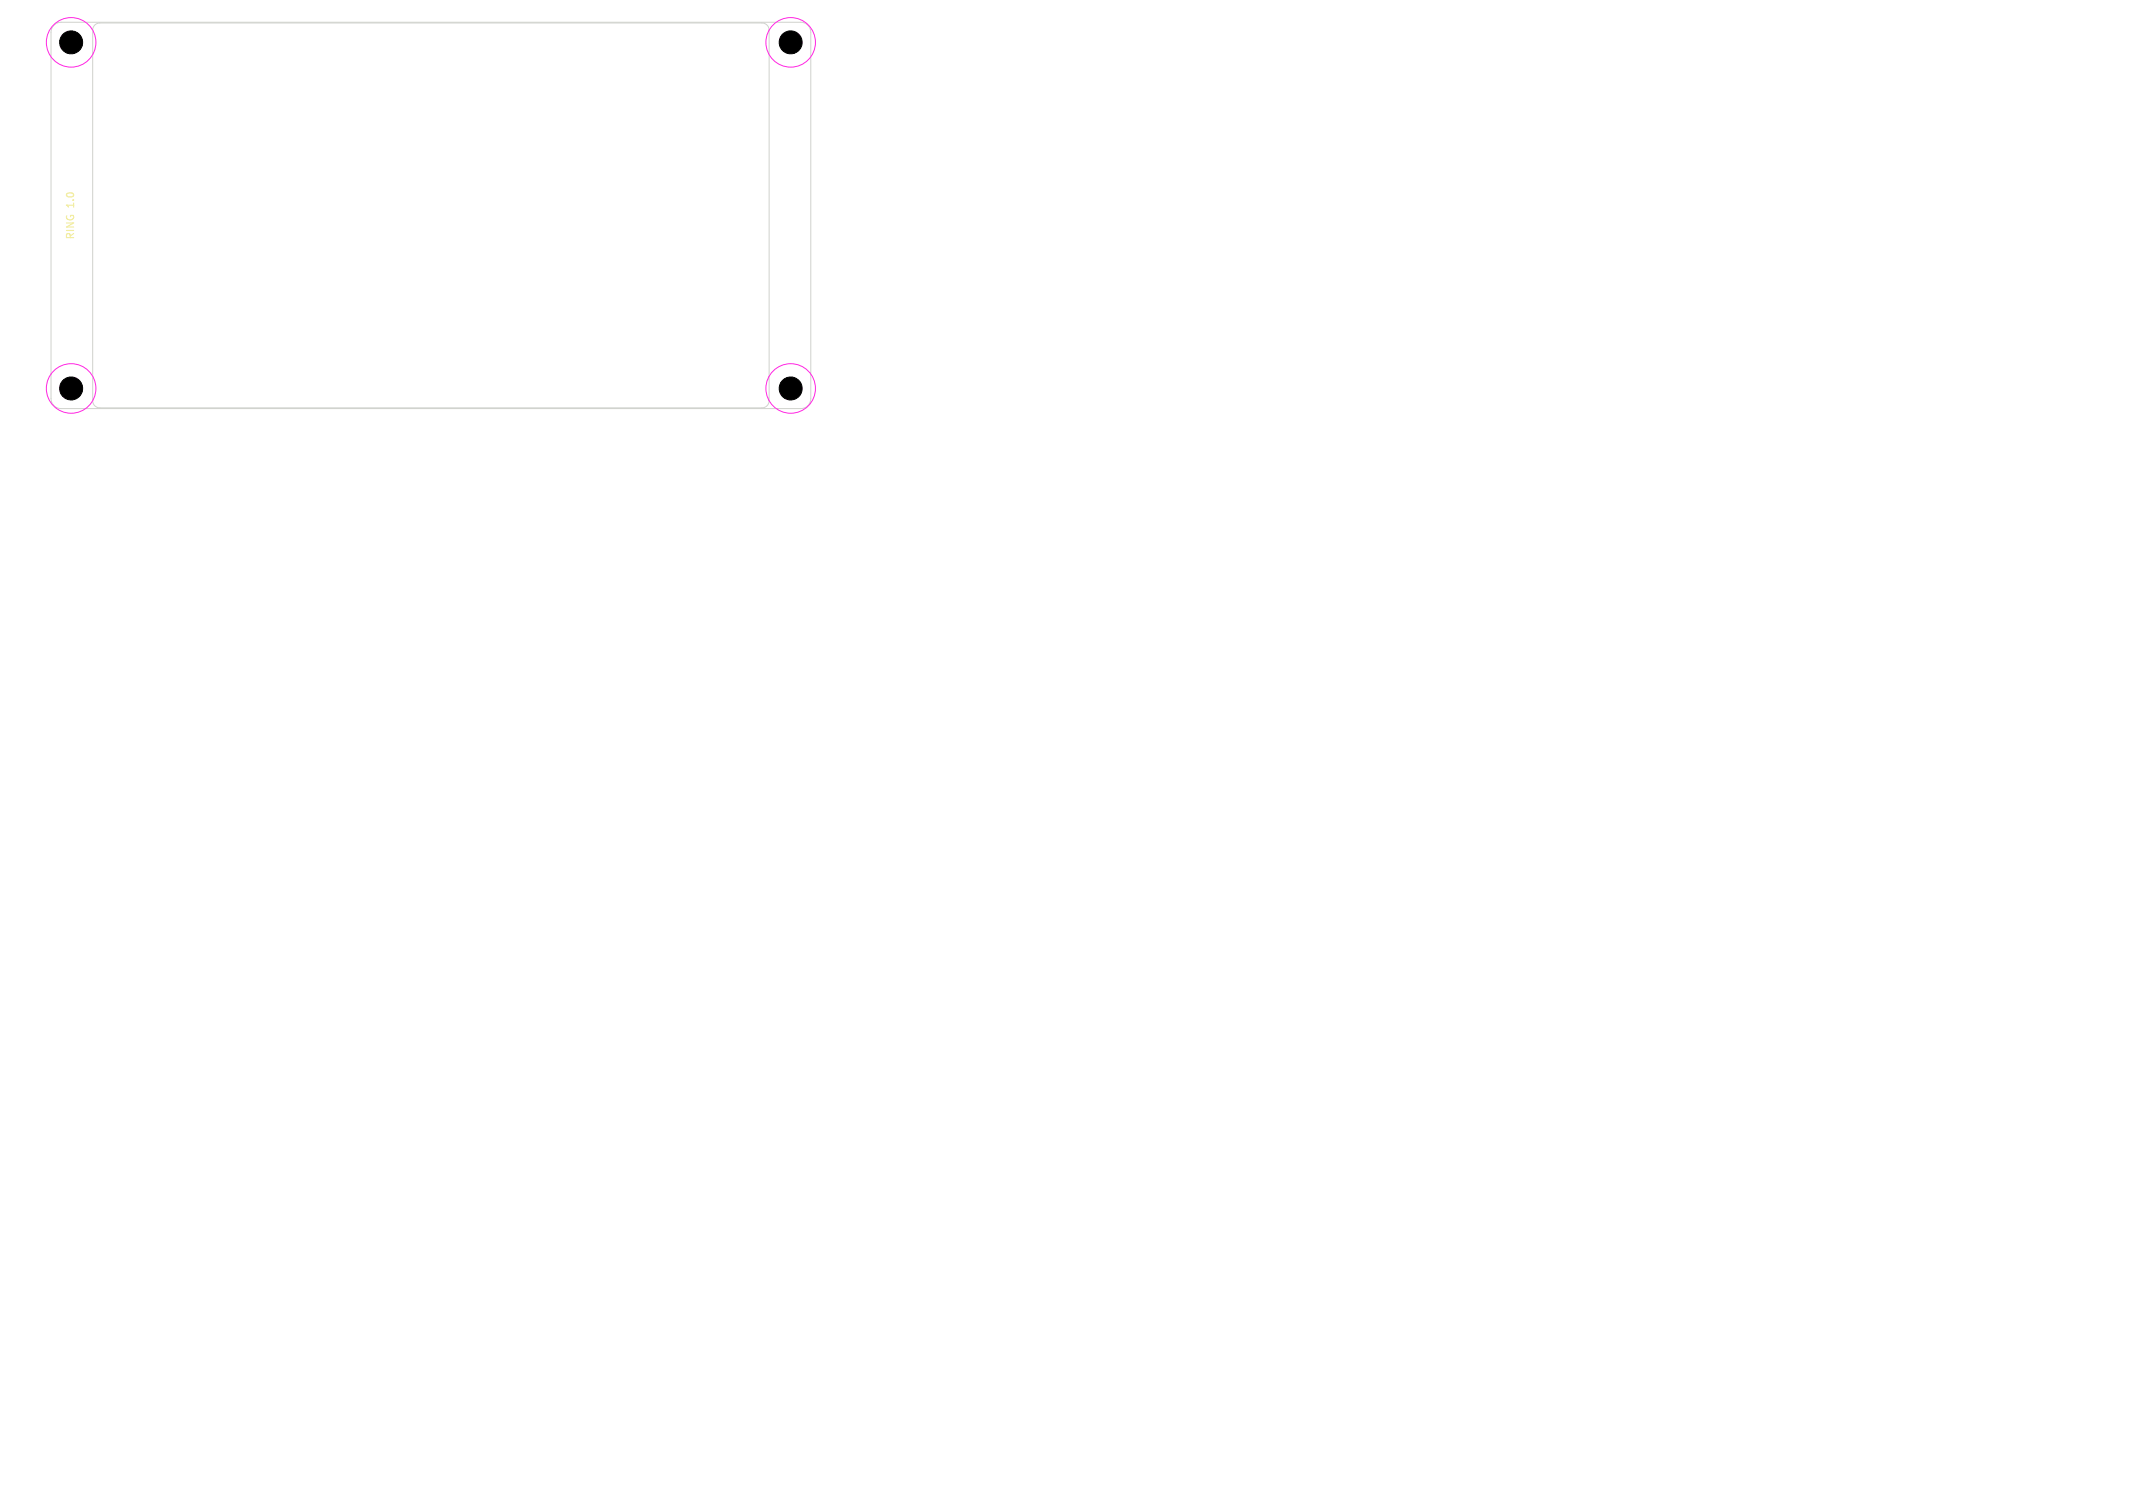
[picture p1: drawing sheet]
<svg xmlns="http://www.w3.org/2000/svg" width="297mm" height="210mm" viewBox="0 0 297 210" stroke-linecap="round" stroke-linejoin="round" font-family="sans-serif">
<defs><g id="words">
<g font-size="1.4" fill="#f2eda1">
<text x="10.5" y="28.9" transform="rotate(-90 10.5 28.9)">1.0</text>
<text x="10.5" y="33.5" transform="rotate(-90 10.5 33.5)">RING</text>
</g>
</g></defs>
<path d="M7.5 3.5l.5-.3 .5-.1h103a1.4 1.4 0 0 1 1.4 1.4v51a1.4 1.4 0 0 1-1.4 1.4h-103a1.4 1.4 0 0 1-1.4-1.4v-51l.1-.5zM13.2 3.5l.3-.2 .4-.1h92.2a1 1 0 0 1 1 1v51.6a1 1 0 0 1-1 1h-92.2a1 1 0 0 1-1-1v-51.6l.1-.3z" fill="none" stroke="#d0d2cd" stroke-width=".14"/>
<g fill="none" stroke="#ff26e2" stroke-width=".14">
<circle cx="9.9" cy="5.9" r="3.4"/>
<circle cx="110.1" cy="5.9" r="3.4"/>
<circle cx="9.9" cy="54.1" r="3.5"/>
<circle cx="110.1" cy="54.1" r="3.5"/>
</g>
<g fill="#000" stroke="#000" stroke-width=".14">
<circle cx="9.9" cy="5.9" r="1.6"/>
<circle cx="110.1" cy="5.9" r="1.6"/>
<circle cx="9.9" cy="54.1" r="1.6"/>
<circle cx="110.1" cy="54.1" r="1.6"/>
</g>
<use href="#words"/>
</svg>
